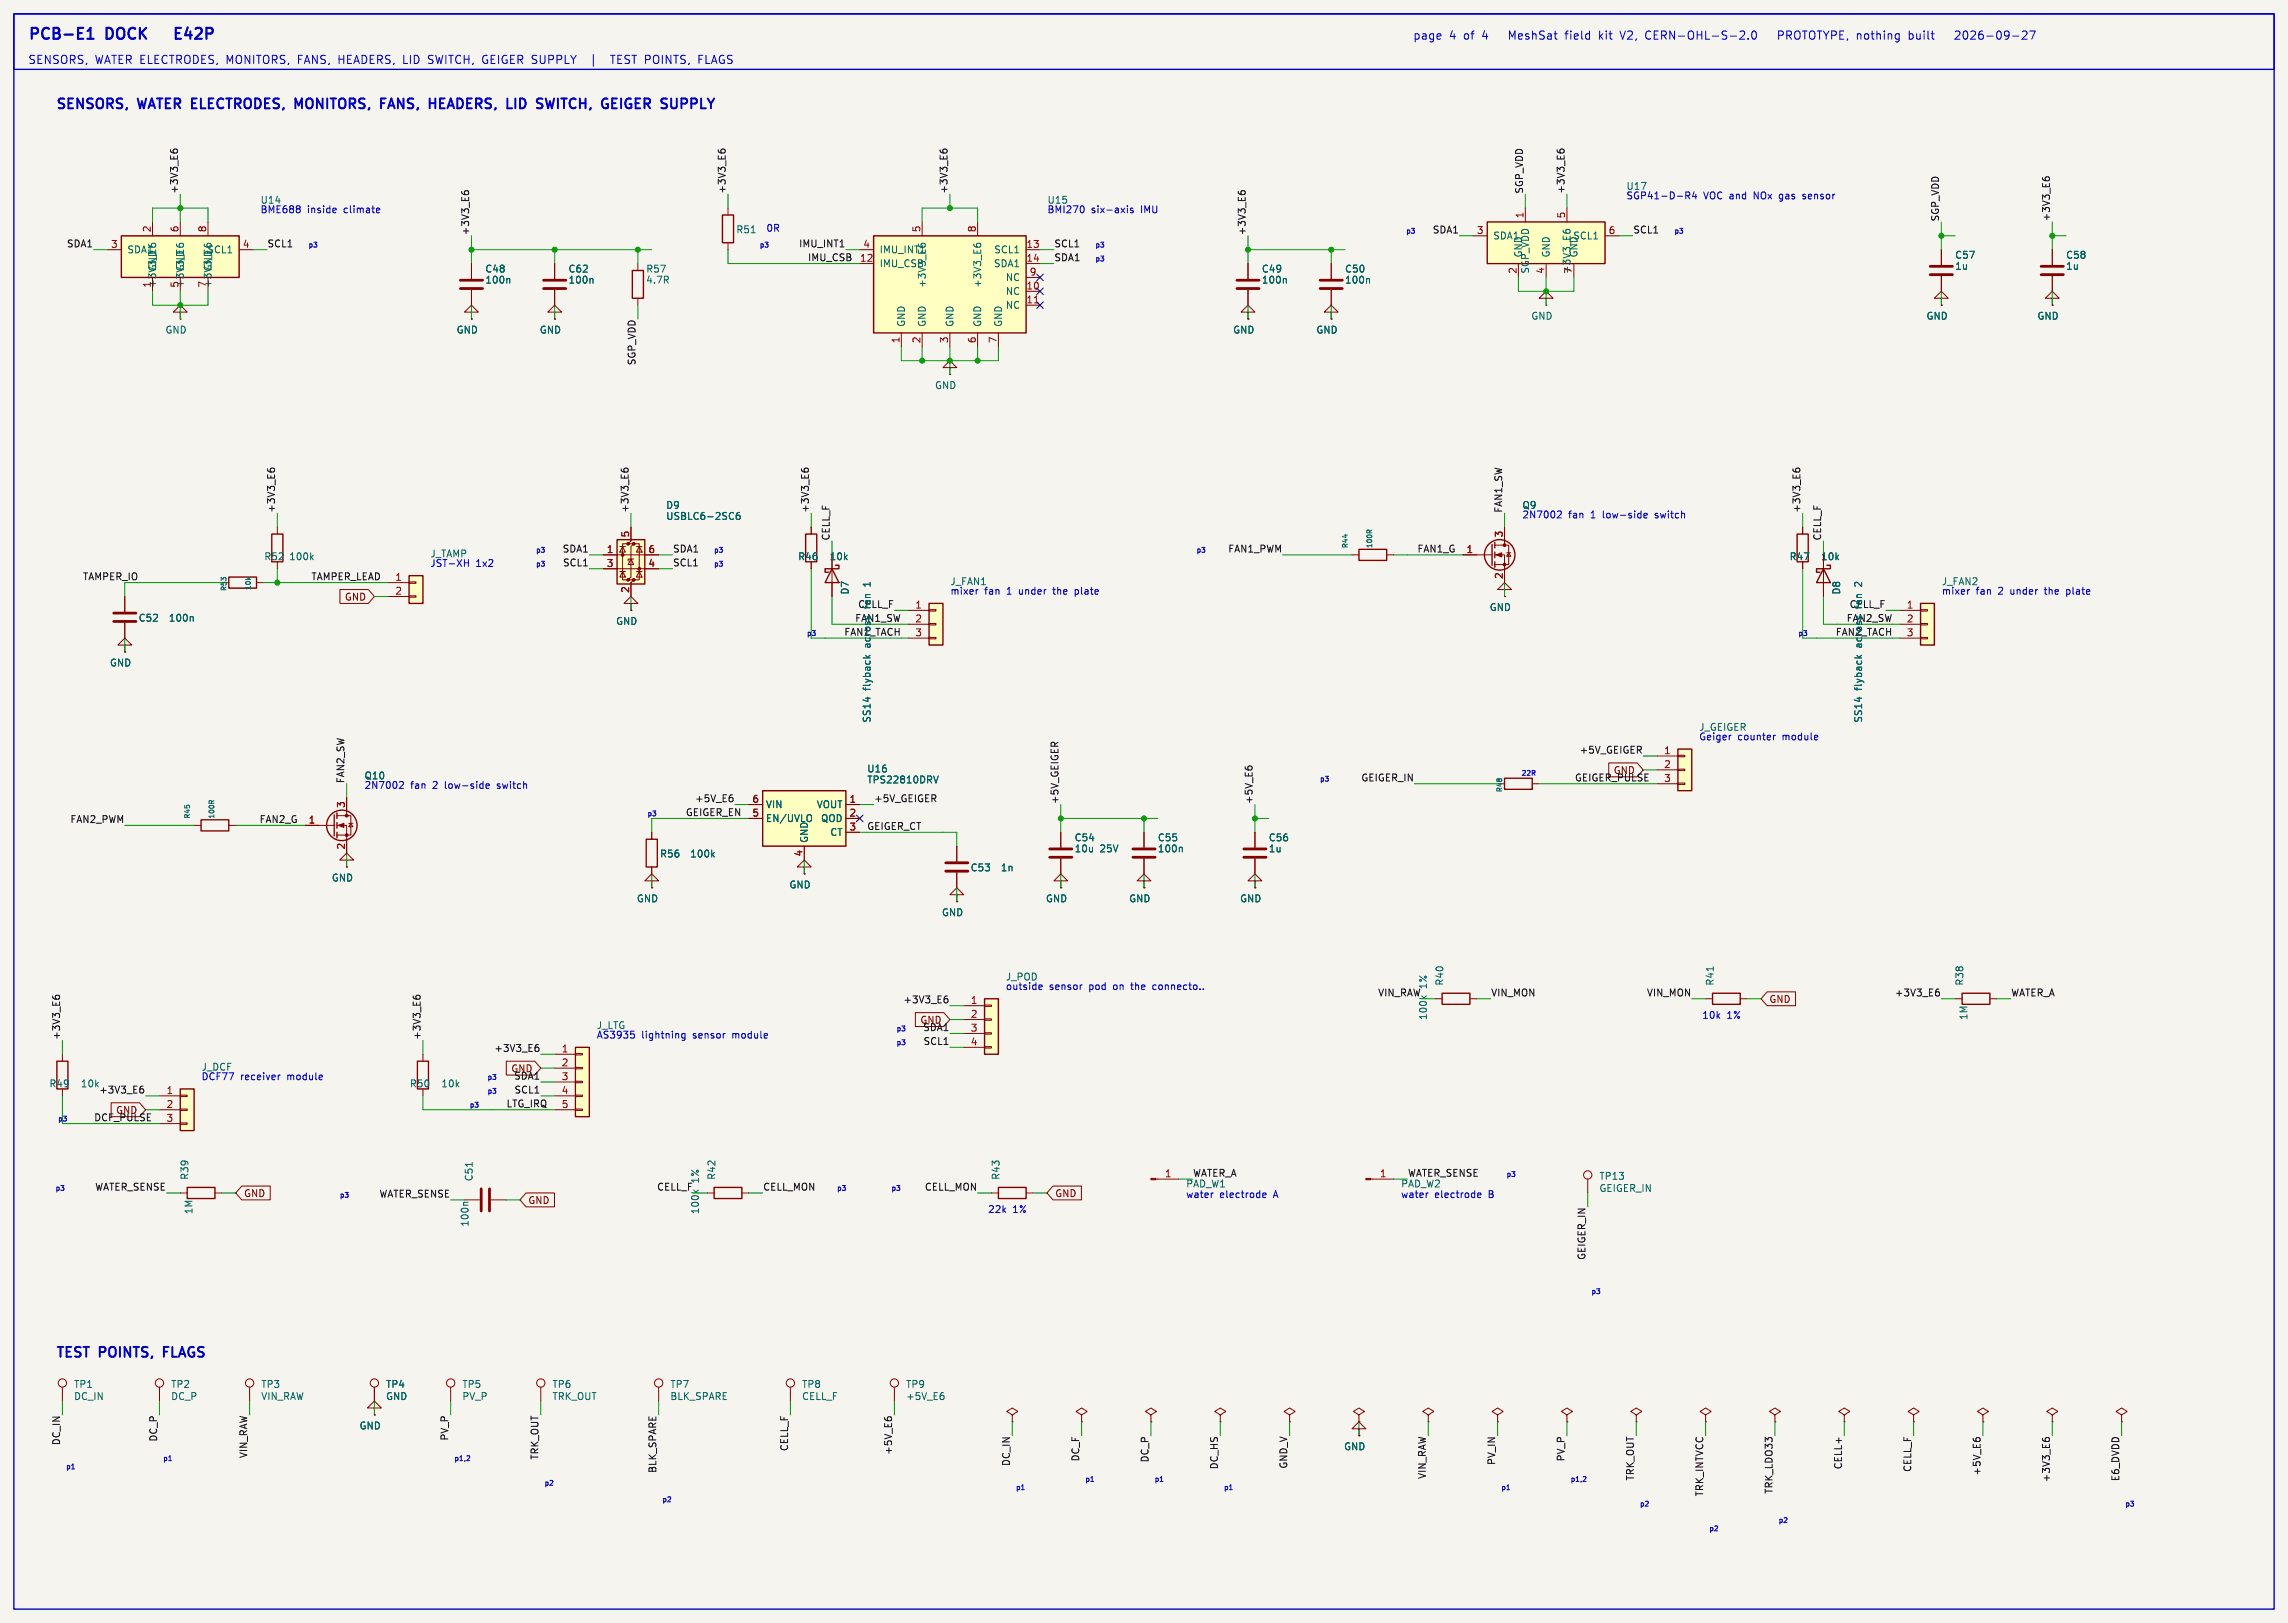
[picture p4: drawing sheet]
<svg xmlns="http://www.w3.org/2000/svg" width="419mm" height="297mm" viewBox="0 0 419 297" stroke-linecap="round" stroke-linejoin="round" font-family="sans-serif">
<defs><g id="words">
<g font-size="2.8" fill="#0000c2">
<text x="5.1" y="7.4">PCB-E1</text>
<text x="19.6" y="7.4">DOCK</text>
<text x="34.7" y="7.4">E42P</text>
</g>
<g font-size="2.5" fill="#0000c2">
<text x="10.2" y="20.1">SENSORS,</text>
<text x="25.5" y="20.1">WATER ELECTRODES,</text>
<text x="55.6" y="20.1">MONITORS,</text>
<text x="72" y="20.1">FANS,</text>
<text x="81.6" y="20.1">HEADERS,</text>
<text x="96.6" y="20.1">LID</text>
<text x="102.8" y="20.1">SWITCH,</text>
<text x="115.4" y="20.1">GEIGER</text>
<text x="127" y="20.1">SUPPLY</text>
<text x="10.2" y="248.7">TEST</text>
<text x="18.3" y="248.7">POINTS,</text>
<text x="30.8" y="248.7">FLAGS</text>
</g>
<g font-size="2.1" fill="#0000c2">
<text x="5.1" y="11.8">SENSORS,</text>
<text x="17.4" y="11.8">WATER ELECTRODES, MONITORS, FANS, HEADERS, LID</text>
<text x="79.2" y="11.8">SWITCH, GEIGER SUPPLY</text>
<text x="113.6" y="11.8">TEST POINTS,</text>
<text x="129.9" y="11.8">FLAGS</text>
<text x="258.8" y="7.4">page</text>
<text x="265.4" y="7.4">4</text>
<text x="268.2" y="7.4">of</text>
<text x="271.7" y="7.4">4</text>
<text x="277" y="7.4">MeshSat</text>
<text x="287.5" y="7.4">field</text>
<text x="293.8" y="7.4">kit</text>
<text x="297.9" y="7.4">V2,</text>
<text x="302.6" y="7.4">CERN-OHL-S-2.0</text>
<text x="327.4" y="7.4">PROTOTYPE, nothing</text>
<text x="351.6" y="7.4">built</text>
<text x="360.6" y="7.4">2026-09-27</text>
</g>
<g font-size="1.8" fill="#0f0f0f">
<text x="32.7" y="35.6" transform="rotate(-90 32.7 35.6)">+3V3_E6</text>
<text x="133" y="35.6" transform="rotate(-90 133 35.6)">+3V3_E6</text>
<text x="173.6" y="35.6" transform="rotate(-90 173.6 35.6)">+3V3_E6</text>
<text x="279.1" y="35.6" transform="rotate(-90 279.1 35.6)">SGP_VDD</text>
<text x="286.7" y="35.6" transform="rotate(-90 286.7 35.6)">+3V3_E6</text>
<text x="355.3" y="40.6" transform="rotate(-90 355.3 40.6)">SGP_VDD</text>
<text x="375.6" y="40.6" transform="rotate(-90 375.6 40.6)">+3V3_E6</text>
<text x="12.2" y="45.4">SDA1</text>
<text x="48.9" y="45.4">SCL1</text>
<text x="86" y="43.2" transform="rotate(-90 86 43.2)">+3V3_E6</text>
<text x="146.3" y="45.4">IMU_INT1</text>
<text x="147.9" y="47.9">IMU_CSB</text>
<text x="193" y="47.9">SDA1</text>
<text x="193" y="45.4">SCL1</text>
<text x="228.3" y="43.2" transform="rotate(-90 228.3 43.2)">+3V3_E6</text>
<text x="262.3" y="42.8">SDA1</text>
<text x="299.1" y="42.8">SCL1</text>
<text x="116.5" y="67" transform="rotate(-90 116.5 67)">SGP_VDD</text>
<text x="50.5" y="94" transform="rotate(-90 50.5 94)">+3V3_E6</text>
<text x="115.2" y="94" transform="rotate(-90 115.2 94)">+3V3_E6</text>
<text x="148.2" y="94" transform="rotate(-90 148.2 94)">+3V3_E6</text>
<text x="275.2" y="94" transform="rotate(-90 275.2 94)">FAN1_SW</text>
<text x="329.9" y="94" transform="rotate(-90 329.9 94)">+3V3_E6</text>
<text x="103" y="101.3">SDA1</text>
<text x="123.2" y="101.3">SDA1</text>
<text x="152.1" y="99.1" transform="rotate(-90 152.1 99.1)">CELL_F</text>
<text x="224.9" y="101.3">FAN1_PWM</text>
<text x="259.5" y="101.3">FAN1_G</text>
<text x="333.7" y="99.1" transform="rotate(-90 333.7 99.1)">CELL_F</text>
<text x="56.9" y="106.3">TAMPER_LEAD</text>
<text x="103" y="103.8">SCL1</text>
<text x="123.2" y="103.8">SCL1</text>
<text x="156.6" y="114">FAN1_SW</text>
<text x="157.1" y="111.4">CELL_F</text>
<text x="338.2" y="114">FAN2_SW</text>
<text x="338.7" y="111.4">CELL_F</text>
<text x="154.6" y="116.5">FAN1_TACH</text>
<text x="336.2" y="116.5">FAN2_TACH</text>
<text x="63.2" y="143.5" transform="rotate(-90 63.2 143.5)">FAN2_SW</text>
<text x="249.3" y="143.2">GEIGER_IN</text>
<text x="288.4" y="143.2">GEIGER_PULSE</text>
<text x="289.2" y="138.1">+5V_GEIGER</text>
<text x="295.5" y="141.9">GND</text>
<text x="125.5" y="149.5">GEIGER_EN</text>
<text x="127.2" y="147">+5V_E6</text>
<text x="160" y="147">+5V_GEIGER</text>
<text x="194" y="147.3" transform="rotate(-90 194 147.3)">+5V_GEIGER</text>
<text x="229.5" y="147.3" transform="rotate(-90 229.5 147.3)">+5V_E6</text>
<text x="12.8" y="150.8">FAN2_PWM</text>
<text x="47.5" y="150.8">FAN2_G</text>
<text x="158.7" y="152.1">GEIGER_CT</text>
<text x="165.4" y="183.8">+3V3_E6</text>
<text x="252.3" y="182.5">VIN_RAW</text>
<text x="273.1" y="182.5">VIN_MON</text>
<text x="301.6" y="182.5">VIN_MON</text>
<text x="347" y="182.5">+3V3_E6</text>
<text x="368.3" y="182.5">WATER_A</text>
<text x="11.1" y="190.5" transform="rotate(-90 11.1 190.5)">+3V3_E6</text>
<text x="77.1" y="190.5" transform="rotate(-90 77.1 190.5)">+3V3_E6</text>
<text x="168.5" y="187.6">GND</text>
<text x="169" y="188.9">SDA1</text>
<text x="169.1" y="191.4">SCL1</text>
<text x="90.5" y="192.7">+3V3_E6</text>
<text x="93.6" y="196.5">GND</text>
<text x="94.1" y="197.8">SDA1</text>
<text x="18.1" y="200.3">+3V3_E6</text>
<text x="92.7" y="202.9">LTG_IRQ</text>
<text x="94.1" y="200.3">SCL1</text>
<text x="17.2" y="205.4">DCF_PULSE</text>
<text x="21.2" y="204.2">GND</text>
<text x="218.4" y="215.6">WATER_A</text>
<text x="257.8" y="215.6">WATER_SENSE</text>
<text x="17.3" y="218.1">WATER_SENSE</text>
<text x="69.4" y="219.4">WATER_SENSE</text>
<text x="120.3" y="218.1">CELL_F</text>
<text x="139.7" y="218.1">CELL_MON</text>
<text x="169.3" y="218.1">CELL_MON</text>
<text x="290.5" y="230.8" transform="rotate(-90 290.5 230.8)">GEIGER_IN</text>
<text x="82.2" y="263.9" transform="rotate(-90 82.2 263.9)">PV_P</text>
<text x="11.1" y="264.7" transform="rotate(-90 11.1 264.7)">DC_IN</text>
<text x="28.9" y="264.1" transform="rotate(-90 28.9 264.1)">DC_P</text>
<text x="45.4" y="267.1" transform="rotate(-90 45.4 267.1)">VIN_RAW</text>
<text x="98.7" y="267.4" transform="rotate(-90 98.7 267.4)">TRK_OUT</text>
<text x="120.3" y="269.8" transform="rotate(-90 120.3 269.8)">BLK_SPARE</text>
<text x="144.4" y="265.8" transform="rotate(-90 144.4 265.8)">CELL_F</text>
<text x="163.5" y="266.5" transform="rotate(-90 163.5 266.5)">+5V_E6</text>
<text x="185.1" y="268.5" transform="rotate(-90 185.1 268.5)">DC_IN</text>
<text x="197.8" y="267.7" transform="rotate(-90 197.8 267.7)">DC_F</text>
<text x="210.5" y="267.9" transform="rotate(-90 210.5 267.9)">DC_P</text>
<text x="223.2" y="269.1" transform="rotate(-90 223.2 269.1)">DC_HS</text>
<text x="235.9" y="269" transform="rotate(-90 235.9 269)">GND_V</text>
<text x="274" y="268.4" transform="rotate(-90 274 268.4)">PV_IN</text>
<text x="286.7" y="267.7" transform="rotate(-90 286.7 267.7)">PV_P</text>
<text x="337.5" y="269.1" transform="rotate(-90 337.5 269.1)">CELL+</text>
<text x="350.2" y="269.6" transform="rotate(-90 350.2 269.6)">CELL_F</text>
<text x="261.3" y="270.9" transform="rotate(-90 261.3 270.9)">VIN_RAW</text>
<text x="299.4" y="271.2" transform="rotate(-90 299.4 271.2)">TRK_OUT</text>
<text x="312.1" y="274.1" transform="rotate(-90 312.1 274.1)">TRK_INTVCC</text>
<text x="324.8" y="273.6" transform="rotate(-90 324.8 273.6)">TRK_LDO33</text>
<text x="362.9" y="270.3" transform="rotate(-90 362.9 270.3)">+5V_E6</text>
<text x="375.6" y="271.5" transform="rotate(-90 375.6 271.5)">+3V3_E6</text>
<text x="388.3" y="271.3" transform="rotate(-90 388.3 271.3)">E6_DVDD</text>
</g>
<g font-size="1.8" fill="#0000c2">
<text x="297.8" y="35">U17</text>
<text x="47.6" y="39.1">BME688</text>
<text x="47.6" y="37.5">U14</text>
<text x="56.3" y="39.1">inside</text>
<text x="63.1" y="39.1">climate</text>
<text x="191.8" y="39.1">BMI270</text>
<text x="191.8" y="37.5">U15</text>
<text x="199.9" y="39.1">six-axis</text>
<text x="209.1" y="39.1">IMU</text>
<text x="297.8" y="36.6">SGP41-D-R4</text>
<text x="312.1" y="36.6">VOC and</text>
<text x="321.5" y="36.6">NOx</text>
<text x="326.4" y="36.6">gas</text>
<text x="330.9" y="36.6">sensor</text>
<text x="140.3" y="42.5">0R</text>
<text x="278.8" y="95">2N7002</text>
<text x="287.3" y="95">fan</text>
<text x="291.5" y="95">1</text>
<text x="293.9" y="95">low-side</text>
<text x="303.7" y="95">switch</text>
<text x="78.7" y="103.9">JST-XH</text>
<text x="78.7" y="102.3">J_TAMP</text>
<text x="87.2" y="103.9">1x2</text>
<text x="174" y="107.3">J_FAN1</text>
<text x="355.6" y="107.3">J_FAN2</text>
<text x="174" y="109">mixer</text>
<text x="180.4" y="109">fan</text>
<text x="184.6" y="109">1</text>
<text x="186.9" y="109">under</text>
<text x="193.4" y="109">the</text>
<text x="197.6" y="109">plate</text>
<text x="355.6" y="109">mixer</text>
<text x="362" y="109">fan</text>
<text x="366.2" y="109">2</text>
<text x="368.5" y="109">under</text>
<text x="375" y="109">the</text>
<text x="379.2" y="109">plate</text>
<text x="311.1" y="135.6">Geiger</text>
<text x="311.2" y="134">J_GEIGER</text>
<text x="318.3" y="135.6">counter</text>
<text x="326.6" y="135.6">module</text>
<text x="66.7" y="144.5">2N7002</text>
<text x="75.2" y="144.5">fan</text>
<text x="79.4" y="144.5">2</text>
<text x="81.8" y="144.5">low-side</text>
<text x="91.6" y="144.5">switch</text>
<text x="184.2" y="181.4">outside</text>
<text x="192.2" y="181.4">sensor</text>
<text x="199.6" y="181.4">pod</text>
<text x="204.2" y="181.4">on</text>
<text x="207.7" y="181.4">the</text>
<text x="211.8" y="181.4">connecto..</text>
<text x="109.2" y="190.3">AS3935</text>
<text x="109.2" y="188.6">J_LTG</text>
<text x="117.5" y="190.3">lightning</text>
<text x="127" y="190.3">sensor</text>
<text x="134.4" y="190.3">module</text>
<text x="311.7" y="186.6">10k</text>
<text x="316.3" y="186.6">1%</text>
<text x="36.8" y="197.9">DCF77</text>
<text x="44" y="197.9">receiver</text>
<text x="52.7" y="197.9">module</text>
<text x="217.2" y="219.5">water</text>
<text x="217.2" y="217.6">PAD_W1</text>
<text x="223.4" y="219.5">electrode</text>
<text x="233.4" y="219.5">A</text>
<text x="256.5" y="219.5">water</text>
<text x="256.5" y="217.6">PAD_W2</text>
<text x="262.8" y="219.5">electrode</text>
<text x="272.8" y="219.5">B</text>
<text x="180.9" y="222.2">22k</text>
<text x="185.5" y="222.2">1%</text>
</g>
<g font-size="1.8" fill="#a90000">
<text x="279.1" y="40.1" transform="rotate(-90 279.1 40.1)">1</text>
<text x="286.8" y="40.1" transform="rotate(-90 286.8 40.1)">5</text>
<text x="20.2" y="45.5">3</text>
<text x="27.7" y="42.6" transform="rotate(-90 27.7 42.6)">2</text>
<text x="32.8" y="42.6" transform="rotate(-90 32.8 42.6)">6</text>
<text x="37.8" y="42.6" transform="rotate(-90 37.8 42.6)">8</text>
<text x="44.4" y="45.5">4</text>
<text x="158" y="45.5">4</text>
<text x="168.7" y="42.6" transform="rotate(-90 168.7 42.6)">5</text>
<text x="178.8" y="42.6" transform="rotate(-90 178.8 42.6)">8</text>
<text x="187.9" y="45.5">13</text>
<text x="270.4" y="42.9">3</text>
<text x="294.6" y="42.9">6</text>
<text x="27.7" y="52.8" transform="rotate(-90 27.7 52.8)">1</text>
<text x="32.8" y="52.8" transform="rotate(-90 32.8 52.8)">5</text>
<text x="37.8" y="52.8" transform="rotate(-90 37.8 52.8)">7</text>
<text x="157.4" y="48">12</text>
<text x="187.9" y="48">14</text>
<text x="187.9" y="53.1">10</text>
<text x="188.5" y="50.5">9</text>
<text x="277.9" y="50.2" transform="rotate(-90 277.9 50.2)">2</text>
<text x="283" y="50.2" transform="rotate(-90 283 50.2)">4</text>
<text x="288" y="50.2" transform="rotate(-90 288 50.2)">7</text>
<text x="187.9" y="55.6">11</text>
<text x="164.8" y="62.9" transform="rotate(-90 164.8 62.9)">1</text>
<text x="168.7" y="62.9" transform="rotate(-90 168.7 62.9)">2</text>
<text x="173.7" y="62.9" transform="rotate(-90 173.7 62.9)">3</text>
<text x="178.8" y="62.9" transform="rotate(-90 178.8 62.9)">6</text>
<text x="182.6" y="62.9" transform="rotate(-90 182.6 62.9)">7</text>
<text x="111.1" y="101.3">1</text>
<text x="115.3" y="98.5" transform="rotate(-90 115.3 98.5)">5</text>
<text x="118.7" y="101.3">6</text>
<text x="268.5" y="101.3">1</text>
<text x="275.3" y="98.5" transform="rotate(-90 275.3 98.5)">3</text>
<text x="72.3" y="106.4">1</text>
<text x="111.1" y="103.9">3</text>
<text x="118.7" y="103.9">4</text>
<text x="275.3" y="106.1" transform="rotate(-90 275.3 106.1)">2</text>
<text x="72.3" y="109">2</text>
<text x="115.3" y="108.7" transform="rotate(-90 115.3 108.7)">2</text>
<text x="167.6" y="111.5">1</text>
<text x="349.2" y="111.5">1</text>
<text x="167.6" y="114">2</text>
<text x="167.6" y="116.6">3</text>
<text x="349.2" y="114">2</text>
<text x="349.2" y="116.6">3</text>
<text x="304.7" y="138.2">1</text>
<text x="304.7" y="140.7">2</text>
<text x="304.7" y="143.3">3</text>
<text x="63.2" y="148" transform="rotate(-90 63.2 148)">3</text>
<text x="137.7" y="147.1">6</text>
<text x="137.7" y="149.6">5</text>
<text x="155.5" y="147.1">1</text>
<text x="155.5" y="149.6">2</text>
<text x="56.4" y="150.9">1</text>
<text x="63.2" y="155.6" transform="rotate(-90 63.2 155.6)">2</text>
<text x="155.5" y="152.1">3</text>
<text x="147.1" y="156.9" transform="rotate(-90 147.1 156.9)">4</text>
<text x="177.7" y="183.9">1</text>
<text x="177.7" y="186.4">2</text>
<text x="177.7" y="189">3</text>
<text x="177.7" y="191.5">4</text>
<text x="102.8" y="192.8">1</text>
<text x="102.8" y="195.3">2</text>
<text x="102.8" y="197.9">3</text>
<text x="30.4" y="200.4">1</text>
<text x="30.4" y="202.9">2</text>
<text x="102.8" y="200.4">4</text>
<text x="102.8" y="202.9">5</text>
<text x="30.4" y="205.5">3</text>
<text x="213.3" y="215.6">1</text>
<text x="252.7" y="215.6">1</text>
</g>
<g font-size="1.8" fill="#006464">
<text x="23.2" y="46.6">SDA1</text>
<text x="37.9" y="46.6">SCL1</text>
<text x="134.8" y="42.9">R51</text>
<text x="161" y="46.6">IMU_INT1</text>
<text x="182" y="46.6">SCL1</text>
<text x="273.4" y="44">SDA1</text>
<text x="279" y="47.2" transform="rotate(-90 279 47.2)">GND</text>
<text x="284.1" y="47.2" transform="rotate(-90 284.1 47.2)">GND</text>
<text x="288.1" y="44">SCL1</text>
<text x="289.2" y="47.2" transform="rotate(-90 289.2 47.2)">GND</text>
<text x="358" y="47.6">C57</text>
<text x="378.4" y="47.6">C58</text>
<text x="28.8" y="49.8" transform="rotate(-90 28.8 49.8)">GND</text>
<text x="33.9" y="49.8" transform="rotate(-90 33.9 49.8)">GND</text>
<text x="39" y="49.8" transform="rotate(-90 39 49.8)">GND</text>
<text x="88.8" y="52.1">100n</text>
<text x="88.8" y="50.1">C48</text>
<text x="104" y="52.1">100n</text>
<text x="104" y="50.1">C62</text>
<text x="118.3" y="50.1">R57</text>
<text x="118.3" y="52.1">4.7R</text>
<text x="161" y="49.1">IMU_CSB</text>
<text x="169.8" y="52.8" transform="rotate(-90 169.8 52.8)">+3V3_E6</text>
<text x="179.9" y="52.8" transform="rotate(-90 179.9 52.8)">+3V3_E6</text>
<text x="182" y="49.1">SDA1</text>
<text x="184.1" y="51.7">NC</text>
<text x="231" y="52.1">100n</text>
<text x="231" y="50.1">C49</text>
<text x="246.3" y="52.1">100n</text>
<text x="246.3" y="50.1">C50</text>
<text x="280.3" y="50.2" transform="rotate(-90 280.3 50.2)">SGP_VDD</text>
<text x="358" y="49.6">1u</text>
<text x="378.4" y="49.6">1u</text>
<text x="166" y="59.9" transform="rotate(-90 166 59.9)">GND</text>
<text x="169.8" y="59.9" transform="rotate(-90 169.8 59.9)">GND</text>
<text x="174.9" y="59.9" transform="rotate(-90 174.9 59.9)">GND</text>
<text x="179.9" y="59.9" transform="rotate(-90 179.9 59.9)">GND</text>
<text x="183.7" y="59.9" transform="rotate(-90 183.7 59.9)">GND</text>
<text x="184.1" y="54.2">NC</text>
<text x="184.1" y="56.7">NC</text>
<text x="280.4" y="58.7">GND</text>
<text x="352.8" y="58.7">GND</text>
<text x="373.1" y="58.7">GND</text>
<text x="30.2" y="61.3">GND</text>
<text x="83.5" y="61.3">GND</text>
<text x="98.8" y="61.3">GND</text>
<text x="225.8" y="61.3">GND</text>
<text x="241" y="61.3">GND</text>
<text x="171.2" y="71.4">GND</text>
<text x="121.9" y="93.4">D9</text>
<text x="121.9" y="95.4">USBLC6-2SC6</text>
<text x="278.8" y="93.4">Q9</text>
<text x="48.3" y="102.8">R52</text>
<text x="52.9" y="102.8">100k</text>
<text x="146.1" y="102.8">R46</text>
<text x="151.9" y="102.8">10k</text>
<text x="159.7" y="106.9" transform="rotate(-90 159.7 106.9)">1</text>
<text x="327.7" y="102.8">R47</text>
<text x="333.5" y="102.8">10k</text>
<text x="341.3" y="106.9" transform="rotate(-90 341.3 106.9)">2</text>
<text x="155.7" y="109" transform="rotate(-90 155.7 109)">D7</text>
<text x="159.7" y="111.1" transform="rotate(-90 159.7 111.1)">fan</text>
<text x="272.8" y="112.1">GND</text>
<text x="337.3" y="109" transform="rotate(-90 337.3 109)">D8</text>
<text x="341.3" y="111.1" transform="rotate(-90 341.3 111.1)">fan</text>
<text x="25.3" y="114">C52</text>
<text x="30.8" y="114">100n</text>
<text x="112.8" y="114.6">GND</text>
<text x="159.7" y="118.5" transform="rotate(-90 159.7 118.5)">across</text>
<text x="341.3" y="118.5" transform="rotate(-90 341.3 118.5)">across</text>
<text x="20" y="122.2">GND</text>
<text x="159.7" y="126.4" transform="rotate(-90 159.7 126.4)">flyback</text>
<text x="341.3" y="126.4" transform="rotate(-90 341.3 126.4)">flyback</text>
<text x="159.7" y="132.4" transform="rotate(-90 159.7 132.4)">SS14</text>
<text x="341.3" y="132.4" transform="rotate(-90 341.3 132.4)">SS14</text>
<text x="66.7" y="142.9">Q10</text>
<text x="158.8" y="141.6">U16</text>
<text x="158.8" y="143.6">TPS22810DRV</text>
<text x="140.2" y="148.2">VIN</text>
<text x="149.5" y="148.2">VOUT</text>
<text x="140.2" y="150.7">EN/UVLO</text>
<text x="148.2" y="154.4" transform="rotate(-90 148.2 154.4)">GND</text>
<text x="150.3" y="150.7">QOD</text>
<text x="152" y="153.3">CT</text>
<text x="196.7" y="154.2">C54</text>
<text x="212" y="154.2">C55</text>
<text x="232.3" y="154.2">C56</text>
<text x="60.7" y="161.6">GND</text>
<text x="120.8" y="157.2">R56</text>
<text x="126.3" y="157.2">100k</text>
<text x="177.7" y="159.7">C53</text>
<text x="183.2" y="159.7">1n</text>
<text x="196.7" y="156.3">10u</text>
<text x="201.5" y="156.3">25V</text>
<text x="212" y="156.3">100n</text>
<text x="232.3" y="156.3">1u</text>
<text x="116.6" y="165.4">GND</text>
<text x="144.5" y="162.9">GND</text>
<text x="172.4" y="168">GND</text>
<text x="191.5" y="165.4">GND</text>
<text x="206.7" y="165.4">GND</text>
<text x="227.1" y="165.4">GND</text>
<text x="184.2" y="179.7">J_POD</text>
<text x="261.6" y="181" transform="rotate(-90 261.6 181)">1%</text>
<text x="264.6" y="180.6" transform="rotate(-90 264.6 180.6)">R40</text>
<text x="314.1" y="180.6" transform="rotate(-90 314.1 180.6)">R41</text>
<text x="359.8" y="180.6" transform="rotate(-90 359.8 180.6)">R38</text>
<text x="261.6" y="186.9" transform="rotate(-90 261.6 186.9)">100k</text>
<text x="360.6" y="186.9" transform="rotate(-90 360.6 186.9)">1M</text>
<text x="36.8" y="196.2">J_DCF</text>
<text x="8.9" y="199.3">R49</text>
<text x="14.7" y="199.3">10k</text>
<text x="75" y="199.3">R50</text>
<text x="80.8" y="199.3">10k</text>
<text x="34.7" y="216.1" transform="rotate(-90 34.7 216.1)">R39</text>
<text x="86.8" y="216.4" transform="rotate(-90 86.8 216.4)">C51</text>
<text x="128.2" y="216.6" transform="rotate(-90 128.2 216.6)">1%</text>
<text x="131.2" y="216.1" transform="rotate(-90 131.2 216.1)">R42</text>
<text x="183.3" y="216.1" transform="rotate(-90 183.3 216.1)">R43</text>
<text x="292.9" y="218.4">GEIGER_IN</text>
<text x="292.9" y="216.2">TP13</text>
<text x="35.5" y="222.4" transform="rotate(-90 35.5 222.4)">1M</text>
<text x="86" y="224.7" transform="rotate(-90 86 224.7)">100n</text>
<text x="128.2" y="222.4" transform="rotate(-90 128.2 222.4)">100k</text>
<text x="13.5" y="254.3">TP1</text>
<text x="13.5" y="256.5">DC_IN</text>
<text x="31.2" y="254.3">TP2</text>
<text x="31.2" y="256.5">DC_P</text>
<text x="47.8" y="254.3">TP3</text>
<text x="47.8" y="256.5">VIN_RAW</text>
<text x="70.6" y="254.3">TP4</text>
<text x="70.6" y="256.5">GND</text>
<text x="84.6" y="254.3">TP5</text>
<text x="84.6" y="256.5">PV_P</text>
<text x="101.1" y="254.3">TP6</text>
<text x="101.1" y="256.5">TRK_OUT</text>
<text x="122.7" y="254.3">TP7</text>
<text x="122.7" y="256.5">BLK_SPARE</text>
<text x="146.8" y="254.3">TP8</text>
<text x="146.8" y="256.5">CELL_F</text>
<text x="165.9" y="254.3">TP9</text>
<text x="165.9" y="256.5">+5V_E6</text>
<text x="65.8" y="261.9">GND</text>
<text x="246.1" y="265.7">GND</text>
</g>
<g font-size="1.8" fill="#840000">
<text x="28.8" y="52.8" transform="rotate(-90 28.8 52.8)">+3V3_E6</text>
<text x="33.9" y="52.8" transform="rotate(-90 33.9 52.8)">+3V3_E6</text>
<text x="39" y="52.8" transform="rotate(-90 39 52.8)">+3V3_E6</text>
<text x="287.9" y="50.3" transform="rotate(-90 287.9 50.3)">+3V3_E6</text>
<text x="63.1" y="110.2">GND</text>
<text x="324" y="183.8">GND</text>
<text x="44.6" y="219.4">GND</text>
<text x="96.7" y="220.7">GND</text>
<text x="193.2" y="219.4">GND</text>
</g>
<text font-size="1.8" fill="#009600" x="15.1" y="106.3">TAMPER_IO</text>
<g font-size="1.3" fill="#0000c2">
<text x="56.4" y="45.4">p3</text>
<text x="139.1" y="45.4">p3</text>
<text x="200.6" y="47.9">p3</text>
<text x="200.6" y="45.4">p3</text>
<text x="257.5" y="42.8">p3</text>
<text x="306.6" y="42.8">p3</text>
<text x="98.1" y="101.2">p3</text>
<text x="130.7" y="101.2">p3</text>
<text x="219.1" y="101.2">p3</text>
<text x="98.1" y="103.8">p3</text>
<text x="130.7" y="103.8">p3</text>
<text x="147.7" y="116.5">p3</text>
<text x="329.3" y="116.5">p3</text>
<text x="241.7" y="143.2">p3</text>
<text x="278.6" y="142.1">22R</text>
<text x="118.5" y="149.5">p3</text>
<text x="164.1" y="188.9">p3</text>
<text x="164.1" y="191.4">p3</text>
<text x="89.2" y="197.8">p3</text>
<text x="86" y="202.9">p3</text>
<text x="89.2" y="200.3">p3</text>
<text x="10.6" y="205.4">p3</text>
<text x="275.9" y="215.6">p3</text>
<text x="10.1" y="218.1">p3</text>
<text x="62.2" y="219.4">p3</text>
<text x="153.2" y="218.1">p3</text>
<text x="163.2" y="218.1">p3</text>
<text x="291.4" y="237">p3</text>
<text x="12" y="269.1">p1</text>
<text x="29.8" y="267.6">p1</text>
<text x="83.2" y="267.6">p1,2</text>
<text x="99.7" y="272.1">p2</text>
<text x="121.3" y="275.1">p2</text>
<text x="186" y="272.9">p1</text>
<text x="198.7" y="271.4">p1</text>
<text x="211.4" y="271.4">p1</text>
<text x="224.1" y="272.9">p1</text>
<text x="274.9" y="272.9">p1</text>
<text x="287.6" y="271.4">p1,2</text>
<text x="300.3" y="275.9">p2</text>
<text x="389.2" y="275.9">p3</text>
<text x="313" y="280.4">p2</text>
<text x="325.7" y="278.9">p2</text>
</g>
<g font-size="1.3" fill="#006464">
<text x="247.1" y="100.5" transform="rotate(-90 247.1 100.5)">R44</text>
<text x="251.5" y="100.5" transform="rotate(-90 251.5 100.5)">100R</text>
<text x="41.7" y="108.3" transform="rotate(-90 41.7 108.3)">R53</text>
<text x="46.1" y="108.2" transform="rotate(-90 46.1 108.2)">10k</text>
<text x="275.4" y="145.2" transform="rotate(-90 275.4 145.2)">R48</text>
<text x="35" y="150" transform="rotate(-90 35 150)">R45</text>
<text x="39.5" y="150" transform="rotate(-90 39.5 150)">100R</text>
</g>
</g></defs>
<path d="M-.1 -.1h419.2v297.3h-419.2z" fill="#f5f4ef" stroke="#f5f4ef" stroke-width=".18"/>
<path d="M115.6 110.5h1.2l-1.2-1.3-1.3 1.3h1.3v1.3M115.6 111.8h.1M175.3 163.8h1.2l-1.2-1.2-1.3 1.2h1.3v1.3M175.3 165.1h.1M211.7 215.9h4.2" fill="none" stroke="#840000" stroke-width=".18"/>
<path d="M210.8 215.8h.9v.2h-.9z" fill="#840000" stroke="#840000" stroke-width=".18"/>
<path d="M113 98.8h5.1v8.1h-5.1z" fill="#ffffc2"/>
<g fill="#840000" stroke="#840000" stroke-width=".18">
<circle cx="114" cy="101.6" r=".25"/>
<circle cx="115.1" cy="99.6" r=".25"/>
<circle cx="115.1" cy="106.2" r=".25"/>
<circle cx="116.1" cy="99.6" r=".25"/>
<circle cx="116.1" cy="106.2" r=".25"/>
<circle cx="117.1" cy="104.1" r=".25"/>
</g>
<g fill="none" stroke="#840000" stroke-width=".18">
<path d="M115.1 99.6h-1.1v6.6h1.1M115.6 96.5v2.6l-.5 .5h1l-.5 .5v5.6l-.5 .5h1l-.5 .5v2.5M116.1 99.6h1v6.6h-1M110.5 101.6h10.1M110.5 104.1h10.1M113.5 104.6h1.1M113.5 100.1h1.1M114 100.1l.6 1h-1.1zM114 104.6l.6 1.1h-1.1zM115.6 102.4l.5 1h-1zM116.1 102.4h-1v.3M116.6 104.6h1"/>
<path d="M116.6 100.1h1M117.1 100.1l.5 1h-1zM117.1 104.6l.5 1.1h-1zM175.3 154.9v2.8M175.3 159.8v2.8"/>
</g>
<path d="M113 98.8h5.1v8.1h-5.1z" fill="none" stroke="#840000" stroke-width=".25"/>
<path d="M135.5 93.8l-.4 .1a.86 .86 0 0 0 0 1.2l.4-.1 .1-.4-.3-.3-.3 .1-.1 .2" fill="none" stroke="#006464" stroke-width=".18"/>
<path d="M173.2 158h4.1M173.2 159.5h4.1" fill="none" stroke="#840000" stroke-width=".51"/>
<path d="M170.2 110.5h2.5v7.6h-2.5z" fill="#ffffc2"/>
<path d="M170.2 110.5h2.5v7.6h-2.5z" fill="none" stroke="#840000" stroke-width=".25"/>
<path d="M166.4 111.8h3.8M166.4 114.3h3.8M166.4 116.8h3.8M170.2 111.6h1.2v.3h-1.2zM170.2 114.2h1.2v.2h-1.2zM170.2 116.7h1.2v.3h-1.2zM194.3 152.4v2.8M194.3 157.2v2.8M209.5 152.4v2.8M209.5 157.2v2.8M194.3 161.3h1.3l-1.3-1.3-1.3 1.3h1.3v1.3M194.3 162.6h.1" fill="none" stroke="#840000" stroke-width=".18"/>
<path d="M192.3 155.4h4M192.3 157h4M207.5 155.4h4.1M207.5 157h4.1" fill="none" stroke="#840000" stroke-width=".51"/>
<path d="M216.4 155.1l.2 .2v.7" fill="none" stroke="#006464" stroke-width=".18"/>
<path d="M33 199.4h2.6v7.6h-2.6z" fill="#ffffc2"/>
<path d="M49.8 97.8h2v5.1h-2zM41.9 105.7h5.1v2h-5.1zM36.8 150.1h5.1v2h-5.1zM33 199.4h2.6v7.6h-2.6zM34.3 217.4h5.1v2.1h-5.1z" fill="none" stroke="#840000" stroke-width=".25"/>
<g fill="none" stroke="#840000" stroke-width=".18">
<path d="M50.8 96.5v1.3M22.9 118.1h1.2l-1.2-1.3-1.3 1.3h1.3v1.3M22.9 119.4h.1M22.9 109.2v2.8M22.9 114v2.8M47 106.7h1.3M50.8 102.9v1.2M35.6 151.1h1.2M41.9 151.1h1.3M29.2 200.7h3.8M29.2 203.2h3.8M29.2 205.7h3.8"/>
<path d="M33 200.5h1.3v.3h-1.3zM33 203.1h1.3v.2h-1.3zM33 205.6h1.3v.3h-1.3zM33 218.4h1.3M39.4 218.4h1.2"/>
</g>
<path d="M35.2 112.9l.2 .2v.6M57 102l.4 .5M57.4 101.6l-.5 .5M38.3 146.7h.4M39.2 146.6l-.4 .3" fill="none" stroke="#006464" stroke-width=".18"/>
<path d="M20.8 112.3h4.1M20.8 113.8h4.1" fill="none" stroke="#840000" stroke-width=".51"/>
<path d="M74.9 105.4h2.6v5.1h-2.6z" fill="#ffffc2"/>
<path d="M74.9 105.4h2.6v5.1h-2.6zM118.4 153.7h2v5.1h-2z" fill="none" stroke="#840000" stroke-width=".25"/>
<path d="M71.1 106.7h3.8M71.1 109.2h3.8M74.9 106.6h1.3v.2h-1.3zM74.9 109.1h1.3v.2h-1.3zM119.4 152.4v1.3M119.4 158.8v1.2" fill="none" stroke="#840000" stroke-width=".18"/>
<path d="M130.5 156.4l.3 .5M130.8 156.1l-.4 .5" fill="none" stroke="#006464" stroke-width=".18"/>
<path d="M105.4 191.8h2.5v12.7h-2.5z" fill="#ffffc2"/>
<path d="M76.5 194.3h2v5.1h-2zM105.4 191.8h2.5v12.7h-2.5z" fill="none" stroke="#840000" stroke-width=".25"/>
<g fill="none" stroke="#840000" stroke-width=".18">
<path d="M147.3 158.8h1.3l-1.3-1.3-1.3 1.3h1.3v1.2M147.3 160h.1M77.5 193v1.3M77.5 199.4v1.3M101.6 193h3.8M101.6 195.6h3.8M101.6 198.1h3.8M105.4 192.9h1.3v.3h-1.3zM105.4 195.5h1.3v.2h-1.3zM105.4 198h1.3v.2h-1.3zM85.1 219.7h2.8M89.9 219.7h2.8"/>
<path d="M101.6 200.7h3.8M101.6 203.2h3.8M105.4 200.5h1.3v.3h-1.3zM105.4 203.1h1.3v.2h-1.3z"/>
</g>
<path d="M88.1 217.7v4M89.7 217.7v4" fill="none" stroke="#840000" stroke-width=".51"/>
<path d="M86.5 212.9v.7M85.7 220.1h-.6l-.2 .2" fill="none" stroke="#006464" stroke-width=".18"/>
<path d="M139.7 144.8h15.2v10.1h-15.2z" fill="#ffffc2"/>
<path d="M139.7 144.8h15.2v10.1h-15.2zM182.9 217.4h5.1v2.1h-5.1z" fill="none" stroke="#840000" stroke-width=".25"/>
<path d="M137.2 147.3h2.5M137.2 149.9h2.5M147.3 154.9v2.6M154.9 147.3h2.6M154.9 149.9h2.6M154.9 152.4h2.6M209.5 161.3h1.3l-1.3-1.3-1.2 1.3h1.2v1.3M209.5 162.6h.1M229.9 161.3h1.2l-1.2-1.3-1.3 1.3h1.3v1.3M229.9 162.6h.1M181.6 218.4h1.3M188 218.4h1.2" fill="none" stroke="#840000" stroke-width=".18"/>
<path d="M148.5 149.2l.2 .4v.4M171 142.1l.4 1.3 .5-1.3" fill="none" stroke="#006464" stroke-width=".18"/>
<path d="M180.3 182.9h2.6v10.1h-2.6z" fill="#ffffc2"/>
<g fill="none" stroke="#840000" stroke-width=".25">
<path d="M61.2 149.2v3.8M61.7 148.8v1.1M61.7 150.6v1M61.7 152.4v1M180.3 182.9h2.6v10.1h-2.6zM130.8 217.4h5.1v2.1h-5.1z"/>
<circle cx="62.6" cy="151.1" r="2.79"/>
</g>
<g fill="none" stroke="#840000" stroke-width=".18">
<path d="M86.4 57.2h1.2l-1.2-1.3-1.3 1.3h1.3v1.2M86.4 58.4h.1M55.9 151.1h5.3M61.7 149.4h2.6v3.5h-2.6M61.7 151.1h1.8v5.1M63.5 157.5h1.3l-1.3-1.3-1.3 1.3h1.3v1.3M63.5 158.8h.1M63.5 146.1v3.3M63.9 150.7h.7M64.3 150.7l.3 .7h-.7zM176.5 184.2h3.8M176.5 186.7h3.8"/>
<path d="M176.5 189.2h3.8M176.5 191.8h3.8M180.3 184h1.3v.3h-1.3zM180.3 186.6h1.3v.2h-1.3zM180.3 189.1h1.3v.3h-1.3zM180.3 191.6h1.3v.3h-1.3zM129.5 218.4h1.3M135.9 218.4h1.3"/>
</g>
<g fill="#840000" stroke="#840000" stroke-width=".18">
<path d="M62 151.1l1-.4v.8z"/>
<circle cx="63.5" cy="149.4" r=".25"/>
<circle cx="63.5" cy="152.9" r=".25"/>
</g>
<path d="M127.1 217.9l.5 .5M127.9 217.9l-.4 .4" fill="none" stroke="#006464" stroke-width=".18"/>
<path d="M160 43.2h28v17.8h-28z" fill="#ffffc2"/>
<path d="M115.8 49.5h2.1v5.1h-2.1zM160 43.2h28v17.8h-28z" fill="none" stroke="#840000" stroke-width=".25"/>
<g fill="none" stroke="#840000" stroke-width=".18">
<path d="M33 57.2h1.3l-1.3-1.3-1.3 1.3h1.3v1.2M33 58.4h.1M86.4 48.3v2.8M86.4 53.1v2.8M101.6 57.2h1.3l-1.3-1.3-1.3 1.3h1.3v1.2M101.6 58.4h.1M101.6 48.3v2.8M101.6 53.1v2.8M116.8 48.3v1.2M116.8 54.6v1.3M157.5 45.7h2.5M157.5 48.3h2.5"/>
<path d="M168.9 40.6v2.6M179.1 40.6v2.6M188 45.7h2.5M188 48.3h2.5M188 50.8h2.5M188 53.3h2.5M188 55.9h2.5M165.1 61v2.5M168.9 61v2.5M174 67.3h1.3l-1.3-1.3-1.3 1.3h1.3v1.3M174 68.6h.1M174 61v2.5"/>
<path d="M179.1 61v2.5M182.9 61v2.5"/>
</g>
<path d="M93.2 51l.2 .2v.6M108.4 51l.2 .2v.6M168.2 44.7v.2M168.7 44.8l.2-.3h.3l.2 .2 .1 .3M178.4 44.7v.3M178.9 45v-.2l.2-.3 .4 .1 .1 .4" fill="none" stroke="#006464" stroke-width=".18"/>
<path d="M189.5 55.5h.7" fill="none" stroke="#a90000" stroke-width=".18"/>
<path d="M84.3 51.3h4.1M84.3 52.8h4.1M99.6 51.3h4M99.6 52.8h4" fill="none" stroke="#840000" stroke-width=".51"/>
<path d="M22.2 43.2h21.6v7.6h-21.6z" fill="#ffffc2"/>
<path d="M132.3 39.4h2.1v5.1h-2.1zM22.2 43.2h21.6v7.6h-21.6z" fill="none" stroke="#840000" stroke-width=".25"/>
<path d="M133.3 38.1v1.3M19.7 45.7h2.5M27.9 40.6v2.6M33 40.6v2.6M38.1 40.6v2.6M43.8 45.7h2.6M133.3 44.5v1.2M228.6 57.2h1.3l-1.3-1.3-1.3 1.3h1.3v1.2M228.6 58.4h.1M119.4 161.3h1.2l-1.2-1.3-1.3 1.3h1.3v1.3M119.4 162.6h.1" fill="none" stroke="#840000" stroke-width=".18"/>
<path d="M27.2 44.7v.2M27.7 44.8l.3-.3h.3l.2 .2v.3M32.3 44.7l.1 .3M32.8 45v-.2l.3-.3 .4 .1 .1 .4M37.4 44.7v.2M37.9 44.8l.2-.3h.3l.3 .3M137.6 42.6h.7" fill="none" stroke="#006464" stroke-width=".18"/>
<path d="M351.8 110.5h2.5v7.6h-2.5z" fill="#ffffc2"/>
<g fill="none" stroke="#840000" stroke-width=".25">
<path d="M273.3 99.7v3.8M273.8 99.3v1M248.9 100.6h5.1v2h-5.1zM273.8 101.1v1M273.8 102.9v1M334 104.1l1.3 2.6h-2.6zM334.6 103.5h.7v.6h-2.6v.7h.7M351.8 110.5h2.5v7.6h-2.5zM10.4 194.3h2v5.1h-2zM359.4 181.9h5.1v2h-5.1z"/>
<circle cx="274.7" cy="101.6" r="2.79"/>
</g>
<g fill="none" stroke="#840000" stroke-width=".18">
<path d="M228.6 48.3v2.8M228.6 53.1v2.8M375.9 45.7v2.8M375.9 50.5v2.8M273.8 99.8h2.6v3.6h-2.6M275.6 96.5v3.3M247.6 101.6h1.3M254 101.6h1.3M268 101.6h5.3M273.8 101.6h1.8v5.1M275.6 108h1.3l-1.3-1.3-1.3 1.3h1.3v1.2M275.6 109.2h.1"/>
<path d="M276 101.2h.7M276.4 101.2l.3 .7h-.7zM334 101.6v7.6M348 111.8h3.8M348 114.3h3.8M348 116.8h3.8M351.8 111.6h1.3v.3h-1.3zM351.8 114.2h1.3v.2h-1.3zM351.8 116.7h1.3v.3h-1.3zM229.9 152.4v2.8M229.9 157.2v2.8M11.4 193v1.3"/>
<path d="M11.4 199.4v1.3M358.1 182.9h1.3M364.5 182.9h1.3M45.7 254v2.5M68.6 254v2.5M82.5 254v2.5M99.1 254v2.5M120.6 254v2.5M144.8 254v2.5M163.8 254v2.5M185.4 259.1l1-.7-1-.6-1 .6 1 .7v1.3M198.1 259.1l1-.7-1-.6-1 .6 1 .7v1.3"/>
<path d="M210.8 259.1l1-.7-1-.6-1 .6 1 .7v1.3M223.5 259.1l1-.7-1-.6-1 .6 1 .7v1.3M261.6 259.1l1-.7-1-.6-1 .6 1 .7v1.3M274.3 259.1l1-.7-1-.6-1 .6 1 .7v1.3M388.6 259.1l1-.7-1-.6-1 .6 1 .7v1.3M185.4 260.4h.1M198.1 260.4h.1M210.8 260.4h.1M223.5 260.4h.1M261.6 260.4h.1M274.3 260.4h.1M388.6 260.4h.1"/>
<circle cx="45.7" cy="253.2" r=".76"/>
<circle cx="68.6" cy="253.2" r=".76"/>
<circle cx="82.6" cy="253.2" r=".76"/>
<circle cx="99.1" cy="253.2" r=".76"/>
<circle cx="120.7" cy="253.2" r=".76"/>
<circle cx="144.8" cy="253.2" r=".76"/>
<circle cx="163.8" cy="253.2" r=".76"/>
</g>
<path d="M235.4 51l.2 .2v.6M250.4 97.1h.4M251.3 97.1l-.5 .3M340.1 120l.5 .5M341 120l-.5 .4M172.6 255h.2M172.7 255.5l.2 .2v.3l-.2 .3" fill="none" stroke="#006464" stroke-width=".18"/>
<g fill="#840000" stroke="#840000" stroke-width=".18">
<path d="M274.1 101.6l1-.4v.8z"/>
<circle cx="275.6" cy="99.8" r=".25"/>
<circle cx="275.6" cy="103.4" r=".25"/>
</g>
<path d="M226.6 51.3h4M226.6 52.8h4M373.9 48.8h4.1M373.9 50.3h4.1M227.8 155.4h4.1M227.8 157h4.1" fill="none" stroke="#840000" stroke-width=".51"/>
<path d="M307.3 137.2h2.6v7.6h-2.6z" fill="#ffffc2"/>
<path d="M307.3 137.2h2.6v7.6h-2.6z" fill="none" stroke="#840000" stroke-width=".25"/>
<g fill="none" stroke="#840000" stroke-width=".18">
<path d="M283.2 54.6h1.3l-1.3-1.3-1.3 1.3h1.3v1.3M283.2 55.9h.1M355.6 54.6h1.3l-1.3-1.3-1.3 1.3h1.3v1.3M355.6 55.9h.1M355.6 45.7v2.8M355.6 50.5v2.8M375.9 54.6h1.3l-1.3-1.3-1.3 1.3h1.3v1.3M375.9 55.9h.1M303.5 138.4h3.8M307.3 138.3h1.3v.3h-1.3zM303.5 141h3.8M303.5 143.5h3.8"/>
<path d="M307.3 140.8h1.3v.3h-1.3zM307.3 143.4h1.3v.2h-1.3zM11.4 254v2.5M29.2 254v2.5M68.6 257.8h1.2l-1.2-1.3-1.3 1.3h1.3v1.3M68.6 259.1h.1M287 259.1l1-.7-1-.6-1 .6 1 .7v1.3M287 260.4h.1"/>
<circle cx="11.4" cy="253.2" r=".76"/>
<circle cx="29.2" cy="253.2" r=".76"/>
</g>
<path d="M353.6 48.8h4M353.6 50.3h4" fill="none" stroke="#840000" stroke-width=".51"/>
<path d="M272.4 40.6h21.6v7.7h-21.6z" fill="#ffffc2"/>
<path d="M272.4 40.6h21.6v7.7h-21.6zM147.6 97.8h2v5.1h-2zM329.2 97.8h2v5.1h-2zM152.4 104.1l1.3 2.6h-2.6zM153 103.5h.7v.6h-2.6v.7h.7M275.6 142.5h5.1v2h-5.1zM264.2 181.9h5v2h-5zM313.7 181.9h5.1v2h-5.1z" fill="none" stroke="#840000" stroke-width=".25"/>
<g fill="none" stroke="#840000" stroke-width=".18">
<path d="M279.4 38.1v2.5M287 38.1v2.5M86.4 58.4h.1M86.4 48.3v2.8M86.4 53.1v2.8M101.6 58.4h.1M101.6 48.3v2.8M101.6 53.1v2.8M228.6 58.4h.1M228.6 48.3v2.8M228.6 53.1v2.8M243.8 57.2h1.3l-1.3-1.3-1.2 1.3h1.2v1.2"/>
<path d="M243.8 58.4h.1M243.8 48.3v2.8M243.8 53.1v2.8M269.9 43.2h2.5M278.1 48.3v2.5M283.2 48.3v2.5M294 43.2h2.5M355.6 55.9h.1M355.6 45.7v2.8M355.6 50.5v2.8M375.9 55.9h.1M375.9 45.7v2.8"/>
<path d="M375.9 50.5v2.8M115.6 96.5v2.6M148.6 96.5v1.3M275.6 96.5v2.6M330.2 96.5v1.3M22.9 119.4h.1M22.9 109.2v2.8M22.9 114v2.8M62.3 107.9h5.2l1.1 1.3-1.1 1.3h-5.2zM110.5 101.6h2.5M110.5 104.1h2.5M115.6 111.8h.1"/>
<path d="M115.6 106.7v2.5M118.1 101.6h2.5M118.1 104.1h2.5M148.6 102.9v1.2M152.4 101.6v7.6M268 101.6h2.5M275.6 109.2h.1M275.6 104.1v2.6M330.2 102.9v1.2M334 101.6v2.5M334 106.7v2.5M294.7 139.7h5.2l1.1 1.3-1.1 1.2h-5.2z"/>
<path d="M55.9 151.1h2.5M63.5 158.8h.1M63.5 146.1v2.5M63.5 153.7v2.5M119.4 152.4v1.3M119.4 158.8v1.2M137.2 147.3h2.5M137.2 149.9h2.5M147.3 154.9v2.6M154.9 147.3h2.6M154.9 149.9h2.6M154.9 152.4h2.6"/>
<path d="M175.3 154.9v2.8M175.3 159.8v2.8M194.3 152.4v2.8M194.3 157.2v2.8M209.5 152.4v2.8M209.5 157.2v2.8M229.9 152.4v2.8M229.9 157.2v2.8M280.7 143.5h1.2M119.4 162.6h.1M147.3 160h.1M175.3 165.1h.1"/>
<path d="M194.3 162.6h.1M209.5 162.6h.1M229.9 162.6h.1M92.7 194.3h5.2l1.2 1.3-1.2 1.3h-5.2zM167.7 185.4h5.2l1.1 1.3-1.1 1.3h-5.2zM262.9 182.9h1.3M269.2 182.9h1.3M312.4 182.9h1.3M318.8 182.9h1.2M323.7 181.6h5.2v2.6h-5.2l-1.1-1.3zM20.4 201.9h5.2l1.1 1.3-1.1 1.3h-5.2zM44.3 217.2h5.2v2.5h-5.2l-1.1-1.3z"/>
<path d="M96.4 218.4h5.2v2.6h-5.2l-1.2-1.3zM192.9 217.2h5.2v2.5h-5.2l-1.1-1.3zM251.1 215.9h4.2M290.8 215.9v2.5M68.6 259.1h.1M68.6 254v2.5M236.2 259.1l1-.7-1-.6-1 .6 1 .7v1.3M248.9 259.1l1-.7-1-.6-1 .6 1 .7v1.3M299.7 259.1l1-.7-1-.6-1 .6 1 .7v1.3M312.4 259.1l1-.7-1-.6-1 .6 1 .7v1.3M325.1 259.1l1-.7-1-.6-1 .6 1 .7v1.3M337.8 259.1l1-.7-1-.6-1 .6 1 .7v1.3"/>
<path d="M350.5 259.1l1-.7-1-.6-1 .6 1 .7v1.3M363.2 259.1l1-.7-1-.6-1 .6 1 .7v1.3M375.9 259.1l1-.7-1-.6-1 .6 1 .7v1.3M236.2 260.4h.1M248.9 260.4h.1M248.9 261.6h1.3l-1.3-1.2-1.3 1.2h1.3v1.3M248.9 262.9h.1M299.7 260.4h.1M312.4 260.4h.1M325.1 260.4h.1M337.8 260.4h.1M350.5 260.4h.1"/>
<path d="M363.2 260.4h.1M375.9 260.4h.1"/>
<circle cx="290.8" cy="215.1" r=".76"/>
</g>
<g fill="none" stroke="#006464" stroke-width=".18">
<path d="M93.2 51l.2 .2v.6M108.4 51l.2 .2v.6M235.4 51l.2 .2v.6M250.7 51l.2 .2v.6M286.3 42.1l.1 .4M287.6 42.2l-.2-.2h-.3l-.3 .2v.3M135.5 93.8l-.4 .1a.86 .86 0 0 0 0 1.2l.4-.1 .1-.4-.3-.3-.3 .1-.1 .2M35.2 112.9l.2 .2v.6M158.4 107.2l.1 .1M158.5 120l.5 .5M159.4 120l-.5 .4M159.4 106.6v.7"/>
<path d="M340.1 120l.5 .5M341 120l-.5 .4M130.5 156.4l.3 .5M130.8 156.1l-.4 .5M148.5 149.2l.2 .4v.4M171 142.1l.4 1.3 .5-1.3M216.4 155.1l.2 .2v.7M313.8 177v.8M261.3 182.4l-.5 .3"/>
</g>
<path d="M241.8 51.3h4.1M241.8 52.8h4.1" fill="none" stroke="#840000" stroke-width=".51"/>
<path d="M250.2 215.8h.9v.2h-.9z" fill="#840000" stroke="#840000" stroke-width=".18"/>
<g fill="none" stroke="#0f0f0f" stroke-width=".18">
<path d="M31.2 27.4l.1 .4M31.7 27.8v-.3l.3-.2 .4 .1 .1 .4M84.6 35v.4M85.1 35.4v-.2l.2-.3 .4 .1 .1 .4M131.6 27.4v.4M132.1 27.8v-.3l.2-.2 .4 .1 .1 .4M172.2 27.4l.1 .4M172.7 27.8v-.3l.2-.2 .5 .1 .1 .4M226.8 35l.1 .4M227.3 35.4v-.2l.2-.3 .5 .1 .1 .4M285.2 27.4l.1 .4M285.7 27.8v-.3l.3-.2 .4 .1 .1 .4"/>
<path d="M374.1 32.5l.1 .4M374.6 32.9v-.3l.3-.2h.4l.1 .5M49 85.8l.1 .4M49.5 86.2v-.2l.2-.3 .5 .1 .1 .4M113.8 85.8v.4M114.3 86.2v-.2l.2-.3 .4 .1 .2 .4M146.8 85.8l.1 .4M147.3 86.2v-.2l.2-.3 .5 .1 .1 .4M328.4 85.8l.1 .4M328.9 86.2v-.2l.2-.3 .5 .1 .1 .4M133.9 145.5h.3M134 146l.3 .3v.3l-.3 .2"/>
<path d="M228.1 140.4v.2M228.6 140.5l.2-.2h.3l.3 .2M9.6 182.4l.1 .3M10.1 182.7v-.2l.3-.3 .4 .1 .1 .4M25.8 199.4h.3l.2 .2v.4l-.5 .1M26.2 198.9h-.4M75.7 182.4v.3M76.2 182.7v-.2l.2-.3 .4 .1 .2 .4M98.2 191.7h.3l.2 .3v.4l-.5 .1M98.6 191.3h-.4M173.2 182.9h.2l.2 .2v.4l-.4 .1M173.5 182.4h-.3"/>
<path d="M354.8 181.6h.2l.3 .2-.1 .4-.4 .2M355.1 181.1l-.3 .1M162 259.5v.3M162.5 259.7l.3-.3h.3l.2 .3M361.4 263.4v.2M361.9 263.5l.3-.3h.3l.2 .3M374.1 263.4l.1 .3M374.6 263.7v-.2l.3-.3 .4 .1 .1 .4"/>
</g>
<g fill="none" stroke="#009600" stroke-width=".18">
<path d="M33 35.6v5M133.3 35.6v2.5M174 35.6v2.5M279.4 35.6v2.5M287 35.6v2.5M17.1 45.7h2.6M27.9 53.3v2.6h10.2v-2.6M27.9 40.6v-2.5h10.2v2.5M33 53.3v5.1M46.4 45.7h2.5M86.4 43.2v5.1M86.4 55.9v2.5"/>
<path d="M86.4 45.7h33M101.6 45.7v2.6M101.6 55.9v2.5M116.8 45.7v2.6M116.8 55.9v2.5M133.3 45.7v2.6h24.2M154.9 45.7h2.6M168.9 40.6v-2.5h10.2v2.5M190.5 45.7h2.5M190.5 48.3h2.5M228.6 45.7h17.8M228.6 43.2v5.1"/>
<path d="M228.6 55.9v2.5M243.8 45.7v2.6M243.8 55.9v2.5M267.3 43.2h2.6M278.1 50.8v2.5h10.2v-2.5M283.2 50.8v5.1M296.5 43.2h2.6M355.6 43.2h2.5M355.6 40.6v5.1M355.6 53.3v2.6M375.9 40.6v5.1M375.9 53.3v2.6"/>
<path d="M375.9 43.2h2.6M165.1 63.5v2.5h17.8v-2.5M168.9 63.5v2.5M174 63.5v5.1M179.1 63.5v2.5M50.8 94v2.5M115.6 94v2.5M148.6 94v2.5M152.4 99.1v2.5M275.6 94v2.5M330.2 94v2.5M334 99.1v2.5"/>
<path d="M22.9 106.7v2.5M22.9 116.8v2.6M25.4 106.7h15.2M48.3 106.7h22.8M50.8 104.1v2.6M68.6 109.2h2.5M107.9 104.1h2.6M107.9 101.6h2.6M115.6 109.2v2.6M120.6 104.1h2.6M120.6 101.6h2.6M148.6 104.1v12.7h17.8"/>
<path d="M152.4 109.2v5.1h14M163.8 111.8h2.6M234.9 101.6h12.7M255.3 101.6h12.7M275.6 106.7v2.5M330.2 104.1v12.7h17.8M334 109.2v5.1h14M345.4 111.8h2.6M301 138.4h2.5M22.9 151.1h12.7M43.2 151.1h12.7M63.5 143.5v2.6"/>
<path d="M63.5 156.2v2.6M134.6 147.3h2.6M137.2 149.9h-17.8v2.5M147.3 157.5v2.5M157.5 147.3h2.5M157.5 152.4h17.8v2.5M194.3 149.9h17.8M194.3 147.3v5.1M209.5 149.9v2.5M229.9 147.3v5.1M229.9 149.9h2.5M259.1 143.5h15.2"/>
<path d="M281.9 143.5h21.6M301 141h2.5M119.4 160v2.6M175.3 162.6v2.5M194.3 160v2.6M209.5 160v2.6M229.9 160v2.6M11.4 190.5v2.5M77.5 190.5v2.5M99.1 193h2.5M99.1 195.6h2.5M99.1 198.1h2.5"/>
<path d="M174 189.2h2.5M174 184.2h2.5M174 186.7h2.5M174 191.8h2.5M260.3 182.9h2.6M270.5 182.9h2.5M309.9 182.9h2.5M320 182.9h2.6M355.6 182.9h2.5M365.8 182.9h2.5M11.4 200.7v5h17.8M26.7 200.7h2.5"/>
<path d="M26.7 203.2h2.5M30.5 218.4h2.5M40.6 218.4h2.6M77.5 200.7v2.5h24.1M82.5 219.7h2.6M92.7 219.7h2.5M99.1 200.7h2.5M127 218.4h2.5M137.2 218.4h2.5M179.1 218.4h2.5M189.2 218.4h2.6M215.9 215.9h2.5"/>
<path d="M255.3 215.9h2.5M290.8 218.4v2.6M11.4 256.5v2.6M29.2 256.5v2.6M45.7 256.5v2.6M68.6 256.5v2.6M82.5 256.5v2.6M99.1 256.5v2.6M120.6 256.5v2.6M144.8 256.5v2.6M163.8 256.5v2.6M185.4 260.4v2.5"/>
<path d="M198.1 260.4v2.5M210.8 260.4v2.5M223.5 260.4v2.5M236.2 260.4v2.5M248.9 260.4v2.5M261.6 260.4v2.5M274.3 260.4v2.5M287 260.4v2.5M299.7 260.4v2.5M312.4 260.4v2.5M325.1 260.4v2.5M337.8 260.4v2.5"/>
<path d="M350.5 260.4v2.5M363.2 260.4v2.5M375.9 260.4v2.5M388.6 260.4v2.5"/>
</g>
<path d="M189.9 55.3l1.2 1.2M189.9 52.7l1.2 1.2M189.9 50.2l1.2 1.2M191.1 55.3l-1.2 1.2M191.1 52.7l-1.2 1.2M191.1 50.2l-1.2 1.2M156.9 149.3l1.2 1.2M158.1 149.3l-1.2 1.2" fill="none" stroke="#000084" stroke-width=".18"/>
<g fill="none" stroke="#0000c2" stroke-width=".18">
<path d="M78.5 11.6h.2M78.6 10.2l-.1 .2 .1 .4M108.7 10v2.1M111.8 10.1h.9M112.3 10.1v1.5M129.3 10.1v1.5h.7M286.7 6.2h.5M293 5.7v1.5M293.2 6.6l.4 .6M293.6 6.2l-.6 .5M296.7 5.7l.5 1.5M301.5 6.8l.2 .3 .4 .1"/>
<path d="M302.1 5.7h-.4l-.2 .3M320.2 7v.2M321 5.8l.2-.1a.8 .8 0 0 1 .5 .7 .8 .8 0 0 1-.5 .8l-.2-.2-.1-.4zM325.8 6.5l.7-.1 .2-.2-.1-.4-.2-.1h-.6v1.5M349.7 6.2h.5l.2 .3v.4l-.1 .2h-.6M349.7 5.7v1.5M358.2 5.8l.5-.1 .2 .1 .1 .3-.9 1.1h.9M359.9 5.7a.94 .94 0 0 0 0 1.5M371.8 5.7h1l-.6 1.5M54.9 37.8v.3M54.9 38.4v.4M61.4 38.1l.2 .3-.6 .1"/>
<path d="M61.5 38.9l-.1 .1M69.1 38.1l.4 .1 .1 .2-.6 .1M69.5 38.9l-.4 .1M198.4 37.7l.2 .5-.2 .7M206.5 37.7v.1M206.5 38.1v.9M207.5 38.2l-.3-.1-.2 .2 .1 .2 .4 .1v.3h-.5M308.8 35.8h.6l.1-.2v-.3l-.7-.2v1.3M309.1 35.8l.4 .6M310.3 35.1l-.3 .9h.8M310.6 35.6v.8M330.2 36.4h.1"/>
<path d="M330.4 35.6l-.2 .2 .2 .2M285.5 93.6h.4l.1 .3-.8 .9h.8M301.1 94.4l.6-.1v-.2l-.4-.1-.2 .2 .1 .6h.5M85.8 102.5v1.2M196.9 108v1.2M196.9 108.7l.2 .1M197.1 108h-.2M378.6 108v1.2M378.6 108.7l.1 .1M378.7 108h-.1M324.9 134.6v.9M325.2 134.6l-.3 .3"/>
<path d="M73.4 143.1l.4 .1 .1 .3-.8 .9h.8M89 143.9l.6-.1v-.2l-.4-.1-.2 .2 .1 .6h.5M51 196.9v.8M51.3 196.9l-.3 .2M115.5 188.8h.7M116 189.3l.2 .2v.3l-.2 .3M125.5 189.2v1.1l-.3 .2-.3-.1M125.5 189.3l-.4-.1-.2 .3 .1 .5h.5M190.4 181.1h.4M190.4 180.4l.3-.1 .2 .4-.6 .1M198.1 180.3h.1M211.4 180.3l-.2 .3v.4l.2 .2"/>
<path d="M220.4 181.1v.1M231.3 218.9l.6-.2-.1-.2-.3-.1-.2 .2 .1 .6h.4M270.7 218.9l.6-.2-.1-.2-.3-.1-.2 .2v.6h.5M13.1 269h.5M30.9 267.5h.5M86 266.6v.3l-.5 .6h.5M187.1 272.8h.5M199.8 271.3h.5M212.5 271.3h.5M225.2 272.8h.5M276 272.8h.5M290.4 270.4l.1 .3-.6 .6h.6"/>
</g>
<path d="M54.1 18l.6 1.3 .6-1.3M69.8 18h.9M71.3 19.3h.8M71.7 18l-.6 1.8M80.6 18.9h.6M81.5 18h-.9v1.8h.9M95.3 18l.6 .1M95.9 19.7l-.6 .1M101.5 18l-.4 1.8M114.7 18.3l-.2 .5 .2 .8M30 247.5h.6M30.9 246.6h-.9v1.8" fill="none" stroke="#0000c2" stroke-width=".36"/>
<path d="M16 7.1h1.2M16 5.7l.6-.6v2M32.2 6.1h.7M33.2 5.1h-1v2h1" fill="none" stroke="#0000c2" stroke-width=".4"/>
<path d="M2.5 2.5h414.1v10.2h-414.1zM2.5 2.5h414.1v292.1h-414.1z" fill="none" stroke="#0000c2" stroke-width=".25"/>
<g fill="#009600" stroke="#009600" stroke-width=".18">
<circle cx="33" cy="38.1" r=".46"/>
<circle cx="33" cy="55.9" r=".46"/>
<circle cx="86.4" cy="45.7" r=".46"/>
<circle cx="101.6" cy="45.7" r=".46"/>
<circle cx="116.8" cy="45.7" r=".46"/>
<circle cx="174" cy="38.1" r=".46"/>
<circle cx="174" cy="66" r=".46"/>
<circle cx="179.1" cy="66" r=".46"/>
<circle cx="228.6" cy="45.7" r=".46"/>
<circle cx="168.9" cy="66" r=".46"/>
<circle cx="50.8" cy="106.7" r=".46"/>
<circle cx="194.3" cy="149.9" r=".46"/>
<circle cx="209.5" cy="149.9" r=".46"/>
<circle cx="229.9" cy="149.9" r=".46"/>
<circle cx="243.8" cy="45.7" r=".46"/>
<circle cx="283.2" cy="53.3" r=".46"/>
<circle cx="355.6" cy="43.2" r=".46"/>
<circle cx="375.9" cy="43.2" r=".46"/>
</g>
<use href="#words"/>
</svg>
